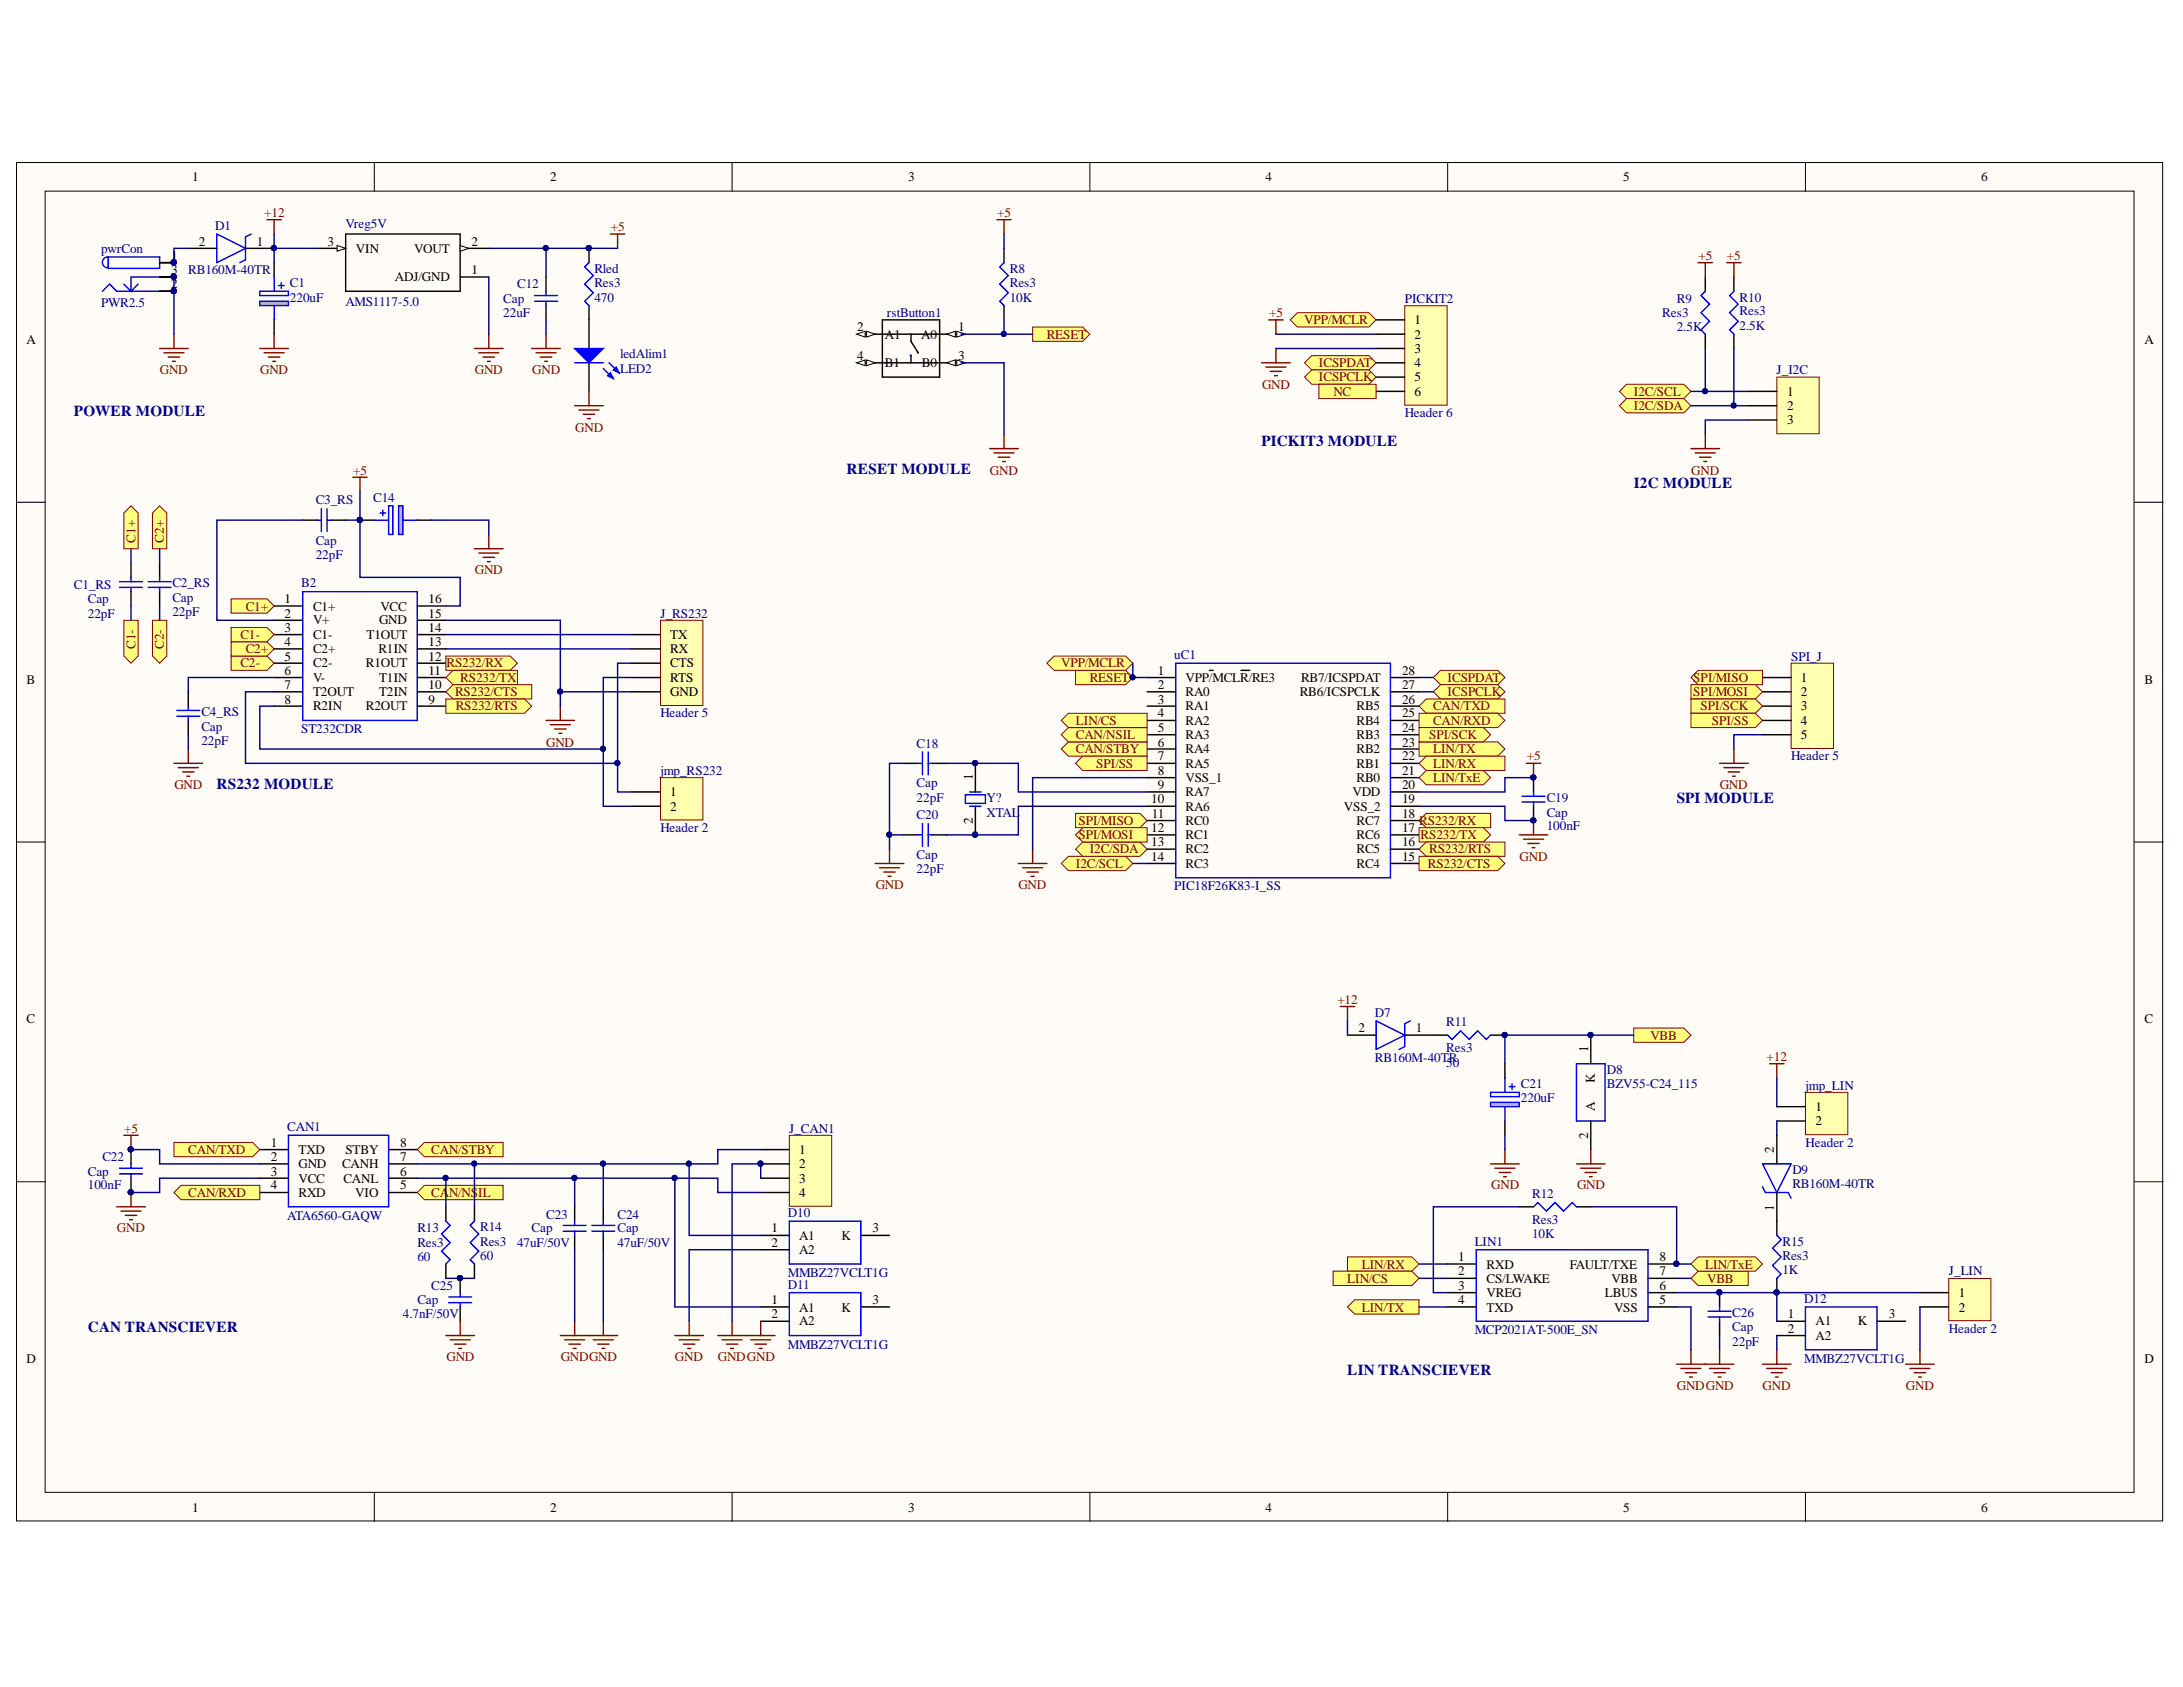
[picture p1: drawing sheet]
<svg xmlns="http://www.w3.org/2000/svg" width="279mm" height="216mm" viewBox="0 0 279 216" stroke-linecap="round" stroke-linejoin="round" font-family="sans-serif">
<defs><g id="words">
<g font-size="1.9" fill="#000080">
<text x="9.5" y="53.3">POWER MODULE</text>
<text x="161.4" y="57">PICKIT3 MODULE</text>
<text x="108.4" y="60.7">RESET MODULE</text>
<text x="209.1" y="62.5">I2C MODULE</text>
<text x="27.7" y="100.9">RS232 MODULE</text>
<text x="214.6" y="102.7">SPI MODULE</text>
<text x="11.2" y="170.5">CAN TRANSCIEVER</text>
<text x="172.4" y="176">LIN TRANSCIEVER</text>
</g>
<g font-size="1.7">
<text x="24.6" y="23.2">1</text>
<text x="70.4" y="23.2">2</text>
<text x="116.2" y="23.2">3</text>
<text x="162" y="23.2">4</text>
<text x="207.8" y="23.2">5</text>
<text x="253.6" y="23.2">6</text>
<text x="21.9" y="33.3">1</text>
<text x="21.9" y="35.1">3</text>
<text x="25.4" y="31.4">2</text>
<text x="32.9" y="31.4">1</text>
<text x="41.9" y="31.4">3</text>
<text x="45.6" y="32.3">VIN</text>
<text x="50.5" y="36">ADJ/GND</text>
<text x="53" y="32.3">VOUT</text>
<text x="60.4" y="35.1">1</text>
<text x="60.4" y="31.4">2</text>
<text x="21.9" y="36.9">2</text>
<text x="181.1" y="41.5">1</text>
<text x="3.4" y="44">A</text>
<text x="109.7" y="46">4</text>
<text x="109.7" y="42.4">2</text>
<text x="113.3" y="47">B1</text>
<text x="113.3" y="43.3">A1</text>
<text x="117.9" y="43.3">A0</text>
<text x="118" y="47">B0</text>
<text x="122.6" y="46">3</text>
<text x="122.6" y="42.4">1</text>
<text x="181.1" y="43.3">2</text>
<text x="181.1" y="45.2">3</text>
<text x="181.1" y="47">4</text>
<text x="274.5" y="44">A</text>
<text x="181.1" y="48.8">5</text>
<text x="181.1" y="50.7">6</text>
<text x="228.7" y="50.7">1</text>
<text x="228.7" y="52.5">2</text>
<text x="228.7" y="54.3">3</text>
<text x="36.4" y="77.2">1</text>
<text x="54.9" y="77.2">16</text>
<text x="36.4" y="79.1">2</text>
<text x="36.4" y="80.8">3</text>
<text x="36.4" y="82.7">4</text>
<text x="40.1" y="78.1">C1+</text>
<text x="40.1" y="79.9">V+</text>
<text x="40.1" y="81.8">C1-</text>
<text x="40.1" y="83.6">C2+</text>
<text x="46.9" y="81.8">T1OUT</text>
<text x="48.4" y="83.6">R1IN</text>
<text x="48.5" y="79.9">GND</text>
<text x="48.7" y="78.1">VCC</text>
<text x="54.9" y="79.1">15</text>
<text x="54.9" y="80.8">14</text>
<text x="54.9" y="82.7">13</text>
<text x="85.8" y="81.8">TX</text>
<text x="85.8" y="83.6">RX</text>
<text x="3.4" y="87.5">B</text>
<text x="36.4" y="84.6">5</text>
<text x="36.4" y="86.3">6</text>
<text x="36.4" y="88.2">7</text>
<text x="40.1" y="85.4">C2-</text>
<text x="40.1" y="87.3">V-</text>
<text x="40.1" y="89.1">T2OUT</text>
<text x="46.8" y="85.4">R1OUT</text>
<text x="48.5" y="87.3">T1IN</text>
<text x="48.5" y="89.1">T2IN</text>
<text x="54.9" y="84.6">12</text>
<text x="54.9" y="86.3">11</text>
<text x="54.9" y="88.2">10</text>
<text x="85.8" y="85.4">CTS</text>
<text x="85.8" y="87.3">RTS</text>
<text x="85.8" y="89.1">GND</text>
<text x="148.2" y="86.3">1</text>
<text x="148.2" y="88.2">2</text>
<text x="151.7" y="87.3">VPP/MCLR/RE3</text>
<text x="151.7" y="89.1">RA0</text>
<text x="166.3" y="89.1">RB6/ICSPCLK</text>
<text x="166.5" y="87.3">RB7/ICSPDAT</text>
<text x="179.4" y="86.3">28</text>
<text x="179.4" y="88.2">27</text>
<text x="230.5" y="87.3">1</text>
<text x="230.5" y="89.1">2</text>
<text x="274.5" y="87.5">B</text>
<text x="36.4" y="90.1">8</text>
<text x="40.1" y="90.9">R2IN</text>
<text x="46.8" y="90.9">R2OUT</text>
<text x="54.9" y="90.1">9</text>
<text x="148.2" y="90.1">3</text>
<text x="148.2" y="91.8">4</text>
<text x="148.2" y="93.7">5</text>
<text x="148.2" y="95.5">6</text>
<text x="151.7" y="90.9">RA1</text>
<text x="151.7" y="92.8">RA2</text>
<text x="151.7" y="94.6">RA3</text>
<text x="173.6" y="90.9">RB5</text>
<text x="173.6" y="92.8">RB4</text>
<text x="173.6" y="94.6">RB3</text>
<text x="179.4" y="90.1">26</text>
<text x="179.4" y="91.8">25</text>
<text x="179.4" y="93.7">24</text>
<text x="179.4" y="95.5">23</text>
<text x="230.5" y="90.9">3</text>
<text x="230.5" y="92.8">4</text>
<text x="230.5" y="94.6">5</text>
<text x="85.8" y="101.9">1</text>
<text x="124.5" y="99.9" transform="rotate(-90 124.5 99.9)">1</text>
<text x="148.2" y="97.3">7</text>
<text x="148.2" y="99.2">8</text>
<text x="148.2" y="101">9</text>
<text x="151.7" y="96.4">RA4</text>
<text x="151.7" y="98.2">RA5</text>
<text x="151.7" y="100.1">VSS_1</text>
<text x="151.7" y="101.9">RA7</text>
<text x="173.1" y="101.9">VDD</text>
<text x="173.6" y="96.4">RB2</text>
<text x="173.6" y="98.2">RB1</text>
<text x="173.6" y="100.1">RB0</text>
<text x="179.4" y="97.3">22</text>
<text x="179.4" y="99.2">21</text>
<text x="179.4" y="101">20</text>
<text x="85.8" y="103.7">2</text>
<text x="124.5" y="105.5" transform="rotate(-90 124.5 105.5)">2</text>
<text x="147.3" y="102.8">10</text>
<text x="147.3" y="106.5">12</text>
<text x="147.4" y="104.7">11</text>
<text x="151.7" y="103.7">RA6</text>
<text x="151.7" y="105.6">RC0</text>
<text x="151.7" y="107.4">RC1</text>
<text x="172" y="103.7">VSS_2</text>
<text x="173.6" y="105.6">RC7</text>
<text x="173.6" y="107.4">RC6</text>
<text x="179.4" y="102.8">19</text>
<text x="179.4" y="104.7">18</text>
<text x="179.4" y="106.5">17</text>
<text x="147.3" y="108.3">13</text>
<text x="147.3" y="110.2">14</text>
<text x="151.7" y="109.2">RC2</text>
<text x="151.7" y="111.1">RC3</text>
<text x="173.6" y="109.2">RC5</text>
<text x="173.6" y="111.1">RC4</text>
<text x="179.4" y="108.3">16</text>
<text x="179.4" y="110.2">15</text>
<text x="3.4" y="130.9">C</text>
<text x="274.5" y="130.9">C</text>
<text x="173.9" y="132.1">2</text>
<text x="181.2" y="132.1">1</text>
<text x="203.3" y="134.7" transform="rotate(-90 203.3 134.7)">1</text>
<text x="204.1" y="142.2" transform="rotate(-90 204.1 142.2)">A</text>
<text x="204.1" y="138.6" transform="rotate(-90 204.1 138.6)">K</text>
<text x="232.4" y="142.2">1</text>
<text x="34.7" y="146.7">1</text>
<text x="34.7" y="148.6">2</text>
<text x="38.2" y="147.7">TXD</text>
<text x="38.2" y="149.5">GND</text>
<text x="43.8" y="149.5">CANH</text>
<text x="44.2" y="147.7">STBY</text>
<text x="51.2" y="146.7">8</text>
<text x="51.2" y="148.6">7</text>
<text x="102.3" y="147.7">1</text>
<text x="102.3" y="149.5">2</text>
<text x="203.3" y="145.7" transform="rotate(-90 203.3 145.7)">2</text>
<text x="227" y="147.5" transform="rotate(-90 227 147.5)">2</text>
<text x="232.4" y="144">2</text>
<text x="34.7" y="150.5">3</text>
<text x="34.7" y="152.2">4</text>
<text x="38.2" y="151.4">VCC</text>
<text x="38.2" y="153.2">RXD</text>
<text x="44" y="151.4">CANL</text>
<text x="45.5" y="153.2">VIO</text>
<text x="51.2" y="150.5">6</text>
<text x="51.2" y="152.2">5</text>
<text x="102.3" y="151.4">3</text>
<text x="102.3" y="153.2">4</text>
<text x="227" y="154.9" transform="rotate(-90 227 154.9)">1</text>
<text x="98.7" y="157.7">1</text>
<text x="98.7" y="159.6">2</text>
<text x="102.3" y="158.6">A1</text>
<text x="102.3" y="160.5">A2</text>
<text x="107.7" y="158.6">K</text>
<text x="111.7" y="157.7">3</text>
<text x="186.6" y="161.4">1</text>
<text x="212.4" y="161.4">8</text>
<text x="98.7" y="166.9">1</text>
<text x="102.3" y="167.9">A1</text>
<text x="107.7" y="167.9">K</text>
<text x="111.7" y="166.9">3</text>
<text x="186.6" y="163.2">2</text>
<text x="186.6" y="165.1">3</text>
<text x="186.6" y="166.9">4</text>
<text x="190.3" y="162.4">RXD</text>
<text x="190.3" y="164.1">CS/LWAKE</text>
<text x="190.3" y="166">VREG</text>
<text x="190.3" y="167.9">TXD</text>
<text x="200.9" y="162.4">FAULT/TXE</text>
<text x="205.4" y="166">LBUS</text>
<text x="206.2" y="164.1">VBB</text>
<text x="206.6" y="167.9">VSS</text>
<text x="212.4" y="163.2">7</text>
<text x="212.4" y="165.1">6</text>
<text x="212.4" y="166.9">5</text>
<text x="250.7" y="166">1</text>
<text x="250.7" y="167.9">2</text>
<text x="98.7" y="168.7">2</text>
<text x="102.3" y="169.6">A2</text>
<text x="228.8" y="168.7">1</text>
<text x="228.8" y="170.6">2</text>
<text x="232.4" y="169.6">A1</text>
<text x="232.4" y="171.5">A2</text>
<text x="237.8" y="169.6">K</text>
<text x="241.7" y="168.7">3</text>
<text x="3.4" y="174.4">D</text>
<text x="274.5" y="174.4">D</text>
<text x="24.6" y="193.5">1</text>
<text x="70.4" y="193.5">2</text>
<text x="116.2" y="193.5">3</text>
<text x="162" y="193.5">4</text>
<text x="207.8" y="193.5">5</text>
<text x="253.6" y="193.5">6</text>
</g>
<g font-size="1.7" fill="#000080">
<text x="27.6" y="29.4">D1</text>
<text x="44.2" y="29.2">Vreg5V</text>
<text x="12.9" y="32.3">pwrCon</text>
<text x="24.1" y="35.1">RB160M-40TR</text>
<text x="76.1" y="34.9">Rled</text>
<text x="129.2" y="34.9">R8</text>
<text x="12.9" y="39.3">PWR2.5</text>
<text x="37.1" y="36.7">C1</text>
<text x="37.1" y="38.6">220uF</text>
<text x="44.2" y="39.1">AMS1117-5.0</text>
<text x="64.4" y="40.5">22uF</text>
<text x="64.4" y="38.8">Cap</text>
<text x="66.2" y="36.9">C12</text>
<text x="76.1" y="38.6">470</text>
<text x="76.1" y="36.7">Res3</text>
<text x="113.5" y="40.5">rstButton1</text>
<text x="129.2" y="38.6">10K</text>
<text x="129.2" y="36.7">Res3</text>
<text x="179.8" y="38.8">PICKIT2</text>
<text x="212.8" y="40.5">Res3</text>
<text x="214.6" y="38.8">R9</text>
<text x="222.6" y="38.6">R10</text>
<text x="222.6" y="40.4">Res3</text>
<text x="79.4" y="45.9">ledAlim1</text>
<text x="79.4" y="47.7">LED2</text>
<text x="214.6" y="42.4">2.5K</text>
<text x="222.6" y="42.2">2.5K</text>
<text x="227.4" y="47.9">J_I2C</text>
<text x="179.8" y="53.4">Header 6</text>
<text x="40.4" y="64.5">C3_RS</text>
<text x="47.8" y="64.2">C14</text>
<text x="40.4" y="71.5">22pF</text>
<text x="40.4" y="69.7">Cap</text>
<text x="9.5" y="75.4">C1_RS</text>
<text x="11.2" y="77.2">Cap</text>
<text x="22.1" y="75.2">C2_RS</text>
<text x="22.1" y="77">Cap</text>
<text x="38.5" y="75.2">B2</text>
<text x="11.2" y="79.1">22pF</text>
<text x="22.1" y="78.8">22pF</text>
<text x="84.5" y="79.1">J_RS232</text>
<text x="150.3" y="84.3">uC1</text>
<text x="229.2" y="84.6">SPI_J</text>
<text x="25.8" y="95.3">22pF</text>
<text x="25.8" y="91.7">C4_RS</text>
<text x="25.8" y="93.5">Cap</text>
<text x="38.5" y="93.9">ST232CDR</text>
<text x="84.5" y="91.8">Header 5</text>
<text x="117.3" y="95.7">C18</text>
<text x="84.5" y="99.2">jmp_RS232</text>
<text x="117.3" y="100.8">Cap</text>
<text x="229.2" y="97.3">Header 5</text>
<text x="84.5" y="106.5">Header 2</text>
<text x="117.3" y="104.8">C20</text>
<text x="117.3" y="102.6">22pF</text>
<text x="126.3" y="102.6">Y?</text>
<text x="126.3" y="104.5">XTAL</text>
<text x="198" y="106.3">100nF</text>
<text x="198" y="102.6">C19</text>
<text x="198" y="104.5">Cap</text>
<text x="117.3" y="111.8">22pF</text>
<text x="117.3" y="110">Cap</text>
<text x="150.3" y="114">PIC18F26K83-I_SS</text>
<text x="176" y="130.1">D7</text>
<text x="185.1" y="131.4">R11</text>
<text x="176" y="135.9">RB160M-40TR</text>
<text x="185.1" y="136.5">50</text>
<text x="185.1" y="134.7">Res3</text>
<text x="205.7" y="137.4">D8</text>
<text x="194.7" y="139.2">C21</text>
<text x="194.7" y="141.1">220uF</text>
<text x="205.7" y="139.2">BZV55-C24_115</text>
<text x="231.1" y="139.5">jmp_LIN</text>
<text x="13.1" y="148.6">C22</text>
<text x="36.8" y="144.7">CAN1</text>
<text x="101" y="145">J_CAN1</text>
<text x="231.1" y="146.7">Header 2</text>
<text x="11.2" y="152.2">100nF</text>
<text x="11.2" y="150.5">Cap</text>
<text x="69.9" y="155.9">C23</text>
<text x="79" y="155.9">C24</text>
<text x="100.8" y="155.8">D10</text>
<text x="196.1" y="153.3">R12</text>
<text x="229.4" y="150.3">D9</text>
<text x="229.4" y="152.1">RB160M-40TR</text>
<text x="36.8" y="156.1">ATA6560-GAQW</text>
<text x="53.4" y="161.4">60</text>
<text x="53.4" y="157.7">R13</text>
<text x="53.4" y="159.6">Res3</text>
<text x="61.5" y="161.3">60</text>
<text x="61.5" y="157.6">R14</text>
<text x="61.5" y="159.4">Res3</text>
<text x="66.2" y="159.6">47uF/50V</text>
<text x="68" y="157.7">Cap</text>
<text x="79" y="159.6">47uF/50V</text>
<text x="79" y="157.7">Cap</text>
<text x="188.7" y="159.4">LIN1</text>
<text x="196.1" y="158.5">10K</text>
<text x="196.1" y="156.6">Res3</text>
<text x="228.1" y="159.4">R15</text>
<text x="228.1" y="161.3">Res3</text>
<text x="53.4" y="166.9">Cap</text>
<text x="55.2" y="165.1">C25</text>
<text x="100.8" y="163.5">MMBZ27VCLT1G</text>
<text x="100.8" y="164.9">D11</text>
<text x="228.1" y="163">1K</text>
<text x="230.9" y="166.8">D12</text>
<text x="249.4" y="163.2">J_LIN</text>
<text x="51.6" y="168.7">4.7nF/50V</text>
<text x="100.8" y="172.6">MMBZ27VCLT1G</text>
<text x="188.7" y="170.7">MCP2021AT-500E_SN</text>
<text x="221.7" y="172.3">22pF</text>
<text x="221.7" y="168.5">C26</text>
<text x="221.7" y="170.4">Cap</text>
<text x="249.4" y="170.6">Header 2</text>
<text x="230.9" y="174.4">MMBZ27VCLT1G</text>
</g>
<g font-size="1.7" fill="#800000">
<text x="33.8" y="27.8">+12</text>
<text x="78.2" y="29.6">+5</text>
<text x="127.6" y="27.8">+5</text>
<text x="217.4" y="33.3">+5</text>
<text x="221" y="33.3">+5</text>
<text x="162.5" y="40.5">+5</text>
<text x="166.9" y="41.5">VPP/MCLR</text>
<text x="20.5" y="47.9">GND</text>
<text x="33.3" y="47.9">GND</text>
<text x="60.8" y="47.9">GND</text>
<text x="68.1" y="47.9">GND</text>
<text x="134" y="43.3">RESET</text>
<text x="168.8" y="47">ICSPDAT</text>
<text x="161.5" y="49.8">GND</text>
<text x="168.8" y="48.8">ICSPCLK</text>
<text x="170.7" y="50.7">NC</text>
<text x="209.1" y="50.7">I2C/SCL</text>
<text x="209.1" y="52.5">I2C/SDA</text>
<text x="73.6" y="55.2">GND</text>
<text x="45.2" y="60.7">+5</text>
<text x="126.7" y="60.7">GND</text>
<text x="216.5" y="60.7">GND</text>
<text x="17.3" y="69.4" transform="rotate(-90 17.3 69.4)">C1+</text>
<text x="21" y="69.4" transform="rotate(-90 21 69.4)">C2+</text>
<text x="60.8" y="73.5">GND</text>
<text x="17.3" y="83" transform="rotate(-90 17.3 83)">C1-</text>
<text x="21" y="83" transform="rotate(-90 21 83)">C2-</text>
<text x="30.8" y="81.8">C1-</text>
<text x="31.4" y="83.6">C2+</text>
<text x="31.4" y="78.1">C1+</text>
<text x="30.8" y="85.4">C2-</text>
<text x="57.1" y="85.4">RS232/RX</text>
<text x="58.2" y="89.1">RS232/CTS</text>
<text x="58.9" y="87.3">RS232/TX</text>
<text x="135.8" y="85.4">VPP/MCLR</text>
<text x="139.5" y="87.3">RESET</text>
<text x="185.3" y="87.3">ICSPDAT</text>
<text x="185.3" y="89.1">ICSPCLK</text>
<text x="216.7" y="87.3">SPI/MISO</text>
<text x="216.7" y="89.1">SPI/MOSI</text>
<text x="58.3" y="90.9">RS232/RTS</text>
<text x="69.9" y="95.5">GND</text>
<text x="137.7" y="94.6">CAN/NSIL</text>
<text x="137.7" y="92.8">LIN/CS</text>
<text x="182.9" y="94.6">SPI/SCK</text>
<text x="183.4" y="90.9">CAN/TXD</text>
<text x="183.4" y="92.8">CAN/RXD</text>
<text x="217.7" y="90.9">SPI/SCK</text>
<text x="219.1" y="92.8">SPI/SS</text>
<text x="22.3" y="101">GND</text>
<text x="137.7" y="96.4">CAN/STBY</text>
<text x="140.3" y="98.2">SPI/SS</text>
<text x="183.4" y="96.4">LIN/TX</text>
<text x="183.4" y="98.2">LIN/RX</text>
<text x="183.4" y="100.1">LIN/TxE</text>
<text x="195.4" y="97.3">+5</text>
<text x="220.1" y="101">GND</text>
<text x="138" y="105.6">SPI/MISO</text>
<text x="138" y="107.4">SPI/MOSI</text>
<text x="181.6" y="105.6">RS232/RX</text>
<text x="181.8" y="107.4">RS232/TX</text>
<text x="112.1" y="113.8">GND</text>
<text x="130.3" y="113.8">GND</text>
<text x="137.7" y="111.1">I2C/SCL</text>
<text x="139.5" y="109.2">I2C/SDA</text>
<text x="182.7" y="111.1">RS232/CTS</text>
<text x="182.9" y="109.2">RS232/RTS</text>
<text x="194.5" y="110.2">GND</text>
<text x="171.2" y="128.5">+12</text>
<text x="211.2" y="133.1">VBB</text>
<text x="226.1" y="135.8">+12</text>
<text x="15.9" y="145">+5</text>
<text x="24.1" y="147.7">CAN/TXD</text>
<text x="55.2" y="147.7">CAN/STBY</text>
<text x="24.1" y="153.2">CAN/RXD</text>
<text x="55.2" y="153.2">CA</text>
<text x="57.5" y="153.2">N/NSIL</text>
<text x="190.9" y="152.2">GND</text>
<text x="201.8" y="152.2">GND</text>
<text x="15" y="157.7">GND</text>
<text x="172.4" y="164.1">LIN/CS</text>
<text x="174.3" y="167.9">LIN/TX</text>
<text x="174.3" y="162.4">LIN/RX</text>
<text x="218.2" y="162.4">LIN/TxE</text>
<text x="218.5" y="164.1">VBB</text>
<text x="57.1" y="174.2">GND</text>
<text x="71.8" y="174.2">GNDGND</text>
<text x="86.4" y="174.2">GND</text>
<text x="91.9" y="174.2">GNDGND</text>
<text x="214.6" y="177.9">GNDGND</text>
<text x="225.6" y="177.9">GND</text>
<text x="243.9" y="177.9">GND</text>
</g>
</g></defs>
<g fill="#fffcf8" stroke="#000" stroke-width=".13">
<path d="M2.1 20.8h274.7v173.8h-274.7z"/>
<path d="M5.8 24.5h267.3v166.5h-267.3z"/>
</g>
<g fill="none" stroke="#000" stroke-width=".13">
<path d="M47.9 20.8v3.7M93.7 20.8v3.7M139.5 20.8v3.7M185.3 20.8v3.7M231.1 20.8v3.7M2.1 64.3h3.7M273.2 64.3h3.7M2.1 107.8h3.7M273.2 107.8h3.7M2.1 151.2h3.7M273.2 151.2h3.7M47.9 191.1v3.6"/>
<path d="M93.7 191.1v3.6M139.5 191.1v3.6M185.3 191.1v3.6M231.1 191.1v3.6"/>
</g>
<path d="M115.7 97.7h1.8M119.3 97.7h1.9M115.7 106.8h1.8M119.3 106.8h1.9" fill="none" stroke="#000" stroke-width=".18"/>
<path d="M117.5 97.7h.6M118.1 96.2v3M118.8 96.2v3M118.8 97.7h.5M117.5 106.8h.6M118.1 105.4v2.9M118.8 105.4v2.9M118.8 106.8h.5" fill="none" stroke="#00f" stroke-width=".18"/>
<path d="M179.8 39.1h5.4v12.7h-5.4z" fill="#ffffb0" stroke="#800000" stroke-width=".13"/>
<path d="M176.1 40.9h3.7M176.1 42.8h3.7M176.1 44.6h3.7M176.1 46.4h3.7M176.1 48.3h3.7M176.1 50.1h3.7" fill="none" stroke="#000" stroke-width=".18"/>
<g fill="#ffff80" stroke="#800000" stroke-width=".13">
<path d="M165.1 40.9l1-.9h9.1l.9 .9-.9 1h-9.1z" fill-rule="evenodd"/>
<path d="M167 46.4l.9-.9h7.3l.9 .9-.9 .9h-7.3z" fill-rule="evenodd"/>
<path d="M167 48.3l.9-1h7.3l.9 1-.9 .9h-7.3z" fill-rule="evenodd"/>
<path d="M168.8 49.2h7.3v1.8h-7.3z" fill-rule="evenodd"/>
</g>
<path d="M161.5 46.4h3.6M162 47h2.6M162.4 40.9h1.8M162.6 47.5h1.4M163.1 48.1h.4M163.3 40.9v1.9M163.3 44.6v1.8" fill="none" stroke="#800000" stroke-width=".18"/>
<path d="M227.4 48.3h5.4v7.2h-5.4z" fill="#ffffb0" stroke="#800000" stroke-width=".13"/>
<path d="M223.8 50.1h3.6M223.8 51.9h3.6M223.8 53.8h3.6" fill="none" stroke="#000" stroke-width=".18"/>
<g fill="#ffff80" stroke="#800000" stroke-width=".13">
<path d="M207.3 50.1l.9-.9h7.3l.9 .9-.9 .9h-7.3z" fill-rule="evenodd"/>
<path d="M207.3 51.9l.9-.9h7.3l.9 .9-.9 .9h-7.3z" fill-rule="evenodd"/>
</g>
<path d="M217.3 33.6h1.9M218.3 33.6v1.8M221 33.6h1.8M221.9 33.6v1.8M216.4 57.4h3.7M217 58h2.5M217.5 58.5h1.5M218.1 59.1h.3M218.3 55.6v1.8" fill="none" stroke="#800000" stroke-width=".18"/>
<path d="M128.5 31.8v1.8M128.5 39.1v1.8M218.3 35.4v1.9M221.9 35.4v1.9M110.2 46.4h11M112 42.8h9.2M112.9 40.9h7.4v7.4h-7.4zM116.6 42.8v.9l.9 1.4M116.6 45.5v.9M218.3 42.8v1.8M221.9 42.8v1.8" fill="none" stroke="#000" stroke-width=".18"/>
<path d="M128.5 33.6l-.5 .6 1.1 1.1-1.1 1.1 1.1 1.1-1.1 1.1 .5 .5M218.3 37.3l-.6 .5 1.1 1.1-1.1 1.1 1.1 1.1-1.1 1.1 .6 .6M221.9 37.3l-.5 .5 1.1 1.1-1.1 1.1 1.1 1.1-1.1 1.1 .5 .6" fill="none" stroke="#00f" stroke-width=".18"/>
<g fill="none" stroke="#00f" stroke-width=".13">
<circle cx="116.6" cy="45.5" r=".07"/>
<circle cx="117.5" cy="45.1" r=".07"/>
</g>
<path d="M110.9 46.1l1.1 .3-1.1 .4z" fill="#fffcf8"/>
<path d="M110.9 46.1l1.1 .3-1.1 .4z" fill="none" stroke="#000" stroke-width=".13"/>
<path d="M109.6 46.4l1.1-.3v.7z" fill="#fffcf8"/>
<path d="M109.6 46.4l1.1-.3v.7z" fill="none" stroke="#000" stroke-width=".13"/>
<path d="M110.2 42.8h1.8" fill="none" stroke="#000" stroke-width=".18"/>
<path d="M110.9 42.4l1.1 .4-1.1 .3z" fill="#fffcf8"/>
<path d="M110.9 42.4l1.1 .4-1.1 .3z" fill="none" stroke="#000" stroke-width=".13"/>
<path d="M109.6 42.8l1.1-.4v.7z" fill="#fffcf8"/>
<path d="M109.6 42.8l1.1-.4v.7z" fill="none" stroke="#000" stroke-width=".13"/>
<path d="M121.2 46.4h1.8" fill="none" stroke="#000" stroke-width=".18"/>
<path d="M121.2 46.4l1.1-.3v.7z" fill="#fffcf8"/>
<path d="M121.2 46.4l1.1-.3v.7z" fill="none" stroke="#000" stroke-width=".13"/>
<path d="M122.5 46.1l1.1 .3-1.1 .4z" fill="#fffcf8"/>
<path d="M122.5 46.1l1.1 .3-1.1 .4z" fill="none" stroke="#000" stroke-width=".13"/>
<path d="M121.2 42.8h1.8" fill="none" stroke="#000" stroke-width=".18"/>
<path d="M121.2 42.8l1.1-.4v.7z" fill="#fffcf8"/>
<path d="M121.2 42.8l1.1-.4v.7z" fill="none" stroke="#000" stroke-width=".13"/>
<path d="M122.5 42.4l1.1 .4-1.1 .3z" fill="#fffcf8"/>
<path d="M122.5 42.4l1.1 .4-1.1 .3z" fill="none" stroke="#000" stroke-width=".13"/>
<path d="M127.6 28.1h1.8M128.5 28.1v1.9M126.7 57.4h3.6M127.2 58h2.6M127.8 58.5h1.4M128.3 59.1h.4M128.5 55.6v1.8" fill="none" stroke="#800000" stroke-width=".18"/>
<path d="M132.2 41.9h6.4l.9 .9-.9 .9h-6.4z" fill-rule="evenodd" fill="#ffff80" stroke="#800000" stroke-width=".13"/>
<path d="M20.4 33.6h1.9M20.4 37.3h1.9M20.4 35.4h1.9M44.2 30h14.7v7.3h-14.7zM58.9 35.4h3.7M58.9 31.8h3.7" fill="none" stroke="#000" stroke-width=".18"/>
<g fill="#000080" stroke="#000080" stroke-width=".13">
<circle cx="22.2" cy="33.6" r=".33"/>
<circle cx="22.2" cy="37.2" r=".33"/>
<circle cx="22.2" cy="35.4" r=".33"/>
</g>
<path d="M13.1 37.3l.9-.9 .9 .9h5.5M13.8 32.9a.7 .7 0 0 0-.7 .7 .7 .7 0 0 0 .7 .7M13.8 32.9h6.6v1.4h-6.6zM17.7 36.4l-.9 .9M20.4 35.4h-3.6v1.9l-.9-.9" fill="none" stroke="#00f" stroke-width=".18"/>
<path d="M20.4 44.6h3.7M21 45.1h2.5M21.5 45.7h1.5M22.1 46.2h.3M22.3 42.8v1.8M33.3 44.6h3.6M33.8 45.1h2.6M34.4 45.7h1.4M34.9 46.2h.4M35.1 42.8v1.8" fill="none" stroke="#800000" stroke-width=".18"/>
<path d="M58.9 31.4l1.1 .4-1.1 .3z" fill="#fffcf8"/>
<path d="M58.9 31.4l1.1 .4-1.1 .3z" fill="none" stroke="#000" stroke-width=".13"/>
<path d="M40.6 31.8h3.6" fill="none" stroke="#000" stroke-width=".18"/>
<path d="M43.1 31.4l1.1 .4-1.1 .3z" fill="#fffcf8"/>
<path d="M43.1 31.4l1.1 .4-1.1 .3z" fill="none" stroke="#000" stroke-width=".13"/>
<path d="M60.7 44.6h3.7M61.3 45.1h2.5M61.8 45.7h1.5M62.4 46.2h.3M62.6 42.8v1.8" fill="none" stroke="#800000" stroke-width=".18"/>
<path d="M75.4 40.9v3.7M75.4 46.4v3.7" fill="none" stroke="#000" stroke-width=".18"/>
<path d="M73.6 44.6h3.6l-1.8 1.8z" fill="#00f"/>
<path d="M73.6 44.6h3.6l-1.8 1.8zM77.2 47.2l1.3 1.2M77.9 46.4l1.3 1.3" fill="none" stroke="#00f" stroke-width=".18"/>
<path d="M77.8 48.1l.3-.4 .4 .7z" fill="#00f"/>
<path d="M77.8 48.1l.3-.4 .4 .7z" fill="none" stroke="#00f" stroke-width=".18"/>
<path d="M78.5 47.3l.4-.3 .3 .7z" fill="#00f"/>
<path d="M68.4 37.8h3M68.4 38.6h3M69.9 37.3v.5M69.9 38.6v.5M75.4 33.6l-.6 .6 1.1 1.1-1.1 1.1 1.1 1.1-1.1 1.1 .6 .5M73.6 46.4h3.6M78.5 47.3l.4-.3 .3 .7zM150.5 84.9h27.5v27.4h-27.5zM36.9 145.3h12.8v9.1h-12.8z" fill="none" stroke="#00f" stroke-width=".18"/>
<path d="M78.1 30h1.9M79 30v1.8M68.1 44.6h3.6M68.6 45.1h2.6M69.2 45.7h1.4M69.7 46.2h.4M69.9 42.8v1.8M73.6 51.9h3.6M74.1 52.5h2.6M74.6 53h1.5M75.2 53.6h.4M75.4 50.1v1.8" fill="none" stroke="#800000" stroke-width=".18"/>
<g fill="none" stroke="#000" stroke-width=".18">
<path d="M69.9 35.4v1.9M69.9 39.1v1.8M75.4 31.8v1.8M75.4 39.1v1.8M146.8 86.7h3.7M146.8 88.5h3.7M146.8 90.4h3.7M146.8 92.2h3.7M146.8 94h3.7M146.8 95.9h3.7M146.8 97.7h3.7M146.8 99.5h3.7"/>
<path d="M154.8 85.8h.5M158.8 85.8h1.2M178 86.7h3.6M178 88.5h3.6M178 90.4h3.6M178 92.2h3.6M178 94h3.6M178 95.9h3.6M178 97.7h3.6M178 99.5h3.6M146.8 101.4h3.7M146.8 103.2h3.7"/>
<path d="M146.8 105h3.7M146.8 106.8h3.7M146.8 108.7h3.7M146.8 110.5h3.7M178 101.4h3.6M178 103.2h3.6M178 105h3.6M178 106.8h3.6M178 108.7h3.6M178 110.5h3.6M33.3 147.1h3.6M33.3 149h3.6"/>
<path d="M33.3 150.8h3.6M33.3 152.6h3.6M49.7 147.1h3.7M49.7 149h3.7M49.7 150.8h3.7M49.7 152.6h3.7"/>
</g>
<circle cx="75.3" cy="31.7" r=".33" fill="#000080" stroke="#000080" stroke-width=".13"/>
<g fill="#ffff80" stroke="#800000" stroke-width=".13">
<path d="M183.5 86.7l.9-.9h7.3l.9 .9-.9 .9h-7.3z" fill-rule="evenodd"/>
<path d="M183.5 88.5l.9-.9h7.3l.9 .9-.9 1h-7.3z" fill-rule="evenodd"/>
<path d="M135.8 110.5l.9-.9h7.4l.9 .9-.9 .9h-7.4z" fill-rule="evenodd"/>
<path d="M137.7 85.8h6.4l.9 .9-.9 .9h-6.4z" fill-rule="evenodd"/>
</g>
<circle cx="145" cy="86.7" r=".33" fill="#000080" stroke="#000080" stroke-width=".13"/>
<path d="M134 84.9l.9-.9h9.2l.9 .9-.9 .9h-9.2z" fill-rule="evenodd" fill="#ffff80" stroke="#800000" stroke-width=".13"/>
<g fill="none" stroke="#800000" stroke-width=".18">
<path d="M195.4 97.7h1.8M196.3 97.7v1.8M112 110.5h3.7M112.6 111.1h2.5M113.1 111.6h1.5M113.7 112.2h.3M113.8 108.7v1.8M194.4 106.8h3.7M195 107.4h2.6M195.5 107.9h1.5M196.1 108.5h.4M196.3 105v1.8"/>
<path d="M14.9 154.4h3.7M15.5 155h2.5M15.9 145.3h1.8M16 155.5h1.5M16.6 156.1h.4M16.8 145.3v1.8M16.8 152.6v1.8"/>
</g>
<path d="M196.3 99.5v1.9M196.3 103.2v1.8M16.8 147.1v1.9M16.8 150.8v1.8" fill="none" stroke="#000" stroke-width=".18"/>
<g fill="#000080" stroke="#000080" stroke-width=".13">
<circle cx="196.2" cy="105" r=".33"/>
<circle cx="196.2" cy="99.5" r=".33"/>
<circle cx="16.7" cy="152.6" r=".33"/>
<circle cx="16.7" cy="147.1" r=".33"/>
</g>
<path d="M194.8 101.9h2.9M194.8 102.6h2.9M196.3 101.4v.5M196.3 102.6v.6M15.3 149.5h2.9M15.3 150.2h2.9M16.8 149v.5M16.8 150.2v.6" fill="none" stroke="#00f" stroke-width=".18"/>
<g fill="#ffff80" stroke="#800000" stroke-width=".13">
<path d="M22.3 146.2h10l1 .9-1 .9h-10z" fill-rule="evenodd"/>
<path d="M53.4 147.1l.9-.9h10.1v1.8h-10.1z" fill-rule="evenodd"/>
<path d="M22.3 152.6l.9-.9h10.1v1.8h-10.1z" fill-rule="evenodd"/>
</g>
<path d="M57.1 154.4v1.9M60.7 154.4v1.9M57.1 161.8v1.8M58.9 163.6v1.8M58.9 167.3v1.8M60.7 161.8v1.8" fill="none" stroke="#000" stroke-width=".18"/>
<path d="M57.1 156.3l.5 .5-1.1 1.1 1.1 1.1-1.1 1.1 1.1 1.1-.5 .6M60.7 156.3l-.5 .5 1.1 1.1-1.1 1.1 1.1 1.1-1.1 1.1 .5 .6M57.4 166h3M57.4 166.7h3M58.9 165.4v.6M58.9 166.7v.6" fill="none" stroke="#00f" stroke-width=".18"/>
<circle cx="58.9" cy="163.6" r=".33" fill="#000080" stroke="#000080" stroke-width=".13"/>
<path d="M57.1 170.9h3.6M57.6 171.5h2.6M58.2 172h1.4M58.7 172.6h.4M58.9 169.1v1.8" fill="none" stroke="#800000" stroke-width=".18"/>
<path d="M101 145.3h5.4v9.1h-5.4z" fill="#ffffb0" stroke="#800000" stroke-width=".13"/>
<g fill="none" stroke="#000" stroke-width=".18">
<path d="M73.6 154.4v1.9M73.6 158.1v1.8M77.2 154.4v1.9M77.2 158.1v1.8M97.4 147.1h3.6M97.4 149h3.6M97.4 150.8h3.6M97.4 152.6h3.6M97.4 158.1h3.6M97.4 159.9h3.6M110.2 158.1h3.6M97.4 167.3h3.6"/>
<path d="M97.4 169.1h3.6M110.2 167.3h3.6M185.3 167.3h3.6M185.3 161.8h3.6M185.3 163.6h3.6M185.3 165.4h3.6M210.9 167.3h3.7M210.9 161.8h3.7M210.9 163.6h3.7M210.9 165.4h3.7"/>
</g>
<g fill="#000080" stroke="#000080" stroke-width=".13">
<circle cx="97.3" cy="148.9" r=".33"/>
<circle cx="214.6" cy="161.7" r=".33"/>
</g>
<path d="M72.1 156.8h2.9M72.1 157.6h2.9M73.6 156.3v.5M73.6 157.6v.5M75.7 156.8h3M75.7 157.6h3M77.2 156.3v.5M77.2 157.6v.5M101 156.3h9.2v5.5h-9.2zM188.9 159.9h22v9.2h-22zM101 165.4h9.2v5.5h-9.2z" fill="none" stroke="#00f" stroke-width=".18"/>
<g fill="none" stroke="#800000" stroke-width=".18">
<path d="M71.7 170.9h7.3M72.3 171.5h2.5M72.8 172h1.5M73.4 172.6h.3M73.6 169.1v1.8M75.9 171.5h2.6M76.5 172h1.4M77 172.6h.4M77.2 169.1v1.8M86.4 170.9h3.6M86.9 171.5h2.6M87.5 172h1.4"/>
<path d="M88 172.6h.4M88.2 169.1v1.8M91.9 170.9h7.3M92.4 171.5h2.6M93 172h1.4M93.5 172.6h.4M93.7 169.1v1.8M96.1 171.5h2.5M96.6 172h1.5M97.2 172.6h.3M97.4 169.1v1.8"/>
</g>
<g fill="#ffff80" stroke="#800000" stroke-width=".13">
<path d="M181.6 94.9h10.1l.9 1-.9 .9h-10.1z" fill-rule="evenodd"/>
<path d="M181.6 97.7l.9-.9h10.1v1.8h-10.1z" fill-rule="evenodd"/>
<path d="M181.6 99.5l.9-.9h7.4l.9 .9-.9 .9h-7.4z" fill-rule="evenodd"/>
</g>
<path d="M183.5 132.5h1.8M190.8 132.5h1.8" fill="none" stroke="#000" stroke-width=".18"/>
<circle cx="192.6" cy="132.4" r=".33" fill="#000080" stroke="#000080" stroke-width=".13"/>
<path d="M33.3 37.3h3.6v.5h-3.6zM185.3 132.5l.5 .5 1.1-1.1 1.1 1.1 1.1-1.1 1.1 1.1 .6-.5" fill="none" stroke="#00f" stroke-width=".18"/>
<path d="M171.5 128.8h1.9M172.5 128.8v1.8" fill="none" stroke="#800000" stroke-width=".18"/>
<path d="M33.3 38.6h3.6v.5h-3.6z" fill-rule="evenodd" fill="#c0c0c0"/>
<path d="M33.3 38.6h3.6v.5h-3.6zM35.1 35.4v1.9M35.1 39.1v1.8M35.6 36.5h.8M36 36.2v.7M201.8 136.1h3.6v7.4h-3.6z" fill="none" stroke="#00f" stroke-width=".18"/>
<path d="M35.1 33.6v1.8M35.1 40.9v1.9M203.6 132.5v3.6M203.6 143.5v3.6" fill="none" stroke="#000" stroke-width=".18"/>
<path d="M190.8 149h3.6M191.3 149.5h2.6M191.9 150.1h1.4M192.4 150.6h.4M192.6 147.1v1.9M201.8 149h3.6M202.3 149.5h2.6M202.9 150.1h1.4M203.4 150.6h.4M203.6 147.1v1.9" fill="none" stroke="#800000" stroke-width=".18"/>
<circle cx="203.6" cy="132.4" r=".33" fill="#000080" stroke="#000080" stroke-width=".13"/>
<g fill="#ffff80" stroke="#800000" stroke-width=".13">
<path d="M209.1 131.6h6.4l.9 .9-.9 .9h-6.4z" fill-rule="evenodd"/>
<path d="M216.4 163.6l.9-.9h6.5v1.8h-6.5z" fill-rule="evenodd"/>
<path d="M172.5 167.3l.9-1h8.2v1.9h-8.2z" fill-rule="evenodd"/>
<path d="M172.5 160.9h8.2l.9 .9-.9 .9h-8.2z" fill-rule="evenodd"/>
<path d="M216.4 161.8l.9-.9h7.4l.9 .9-.9 .9h-7.4z" fill-rule="evenodd"/>
<path d="M170.6 162.7h10.1l.9 .9-.9 .9h-10.1z" fill-rule="evenodd"/>
</g>
<g fill="none" stroke="#800000" stroke-width=".18">
<path d="M214.6 174.6h7.3M215.1 175.1h2.6M215.7 175.7h1.5M216.2 176.2h.4M216.4 172.8v1.8M218.8 175.1h2.6M219.4 175.7h1.4M219.9 176.2h.4M220.1 172.8v1.8M225.6 174.6h3.6M226.1 175.1h2.6M226.7 175.7h1.4"/>
<path d="M227.2 176.2h.4M227.4 172.8v1.8"/>
</g>
<path d="M194.4 154.4h1.9M201.8 154.4h1.8M220.1 165.4v1.9M220.1 169.1v1.8M227.4 169.1h3.7M227.4 170.9h3.7M240.2 169.1h3.7" fill="none" stroke="#000" stroke-width=".18"/>
<path d="M196.3 154.4l.5-.5 1.1 1.1 1.1-1.1 1.1 1.1 1.1-1.1 .6 .5M218.6 167.8h3M218.6 168.5h3M220.1 167.3v.5M220.1 168.5v.6M231.1 167.3h9.1v5.5h-9.1z" fill="none" stroke="#00f" stroke-width=".18"/>
<circle cx="220.1" cy="165.4" r=".33" fill="#000080" stroke="#000080" stroke-width=".13"/>
<path d="M231.1 139.8h5.4v5.4h-5.4z" fill="#ffffb0" stroke="#800000" stroke-width=".13"/>
<path d="M227.4 141.6h3.7M227.4 143.5h3.7M227.4 156.3v1.8M227.4 163.6v1.8" fill="none" stroke="#000" stroke-width=".18"/>
<circle cx="227.4" cy="165.4" r=".33" fill="#000080" stroke="#000080" stroke-width=".13"/>
<path d="M227.4 158.1l.6 .6-1.1 1.1 1.1 1.1-1.1 1.1 1.1 1.1-.6 .5" fill="none" stroke="#00f" stroke-width=".18"/>
<path d="M226.5 136.1h1.8M227.4 136.1v1.9" fill="none" stroke="#800000" stroke-width=".18"/>
<path d="M249.4 163.6h5.4v5.4h-5.4z" fill="#ffffb0" stroke="#800000" stroke-width=".13"/>
<g fill="none" stroke="#000" stroke-width=".18">
<path d="M35.1 77.6h3.6M35.1 79.4h3.6M53.4 77.6h3.7M53.4 79.4h3.7M35.1 81.2h3.6M35.1 83h3.6M35.1 84.9h3.6M35.1 86.7h3.6M35.1 88.5h3.6M35.1 90.4h3.6M53.4 81.2h3.7M53.4 83h3.7"/>
<path d="M53.4 84.9h3.7M53.4 86.7h3.7M53.4 88.5h3.7M53.4 90.4h3.7M245.7 165.4h3.7M245.7 167.3h3.7"/>
</g>
<path d="M45.2 61.1h1.8M46.1 61.1v1.8M243.9 174.6h3.7M244.4 175.1h2.6M245 175.7h1.5M245.5 176.2h.4M245.7 172.8v1.8" fill="none" stroke="#800000" stroke-width=".18"/>
<path d="M38.7 75.7h14.7v16.5h-14.7zM49.7 64.7h.6v3.7h-.6z" fill="none" stroke="#00f" stroke-width=".18"/>
<path d="M51 64.7h.6v3.7h-.6z" fill-rule="evenodd" fill="#c0c0c0"/>
<path d="M47.9 66.6h1.8M48.6 65.7h.8M49 65.3v.7M51 64.7h.6v3.7h-.6zM51.6 66.6h1.8" fill="none" stroke="#00f" stroke-width=".18"/>
<path d="M46.1 66.6h1.8M53.4 66.6h1.8" fill="none" stroke="#000" stroke-width=".18"/>
<circle cx="46" cy="66.5" r=".33" fill="#000080" stroke="#000080" stroke-width=".13"/>
<path d="M60.7 70.2h3.7M61.3 70.8h2.5M61.8 71.3h1.5M62.4 71.9h.3M62.6 68.4v1.8" fill="none" stroke="#800000" stroke-width=".18"/>
<g fill="#ffff80" stroke="#800000" stroke-width=".13">
<path d="M15.9 65.7l.9-1 .9 1v4.5h-1.8z" fill-rule="evenodd"/>
<path d="M19.5 65.7l.9-1 .9 1v4.5h-1.8z" fill-rule="evenodd"/>
<path d="M15.9 79.4h1.8v4.6l-.9 .9-.9-.9z" fill-rule="evenodd"/>
<path d="M19.5 79.4h1.8v4.6l-.9 .9-.9-.9z" fill-rule="evenodd"/>
<path d="M29.6 84h4.6l.9 .9-.9 .9h-4.6z" fill-rule="evenodd"/>
<path d="M29.6 82.1h4.6l.9 .9-.9 1h-4.6z" fill-rule="evenodd"/>
<path d="M29.6 76.6h4.6l.9 1-.9 .9h-4.6z" fill-rule="evenodd"/>
<path d="M29.6 80.3h4.6l.9 .9-.9 .9h-4.6z" fill-rule="evenodd"/>
</g>
<path d="M22.3 97.7h3.6M22.8 98.2h2.6M23.4 98.8h1.4M23.9 99.3h.4M24.1 95.9v1.8" fill="none" stroke="#800000" stroke-width=".18"/>
<g fill="#ffff80" stroke="#800000" stroke-width=".13">
<path d="M181.6 105l.9-.9h8.3v1.8h-8.3z" fill-rule="evenodd"/>
<path d="M181.6 105.9h8.3l.9 .9-.9 1h-8.3z" fill-rule="evenodd"/>
<path d="M57.1 84h8.2l.9 .9-.9 .9h-8.2z" fill-rule="evenodd"/>
<path d="M57.1 86.7l.9-.9h8.2v1.8h-8.2z" fill-rule="evenodd"/>
</g>
<path d="M69.9 92.2h3.7M70.4 92.7h2.6M71 93.3h1.5M71.5 93.8h.4M71.7 90.4v1.8" fill="none" stroke="#800000" stroke-width=".18"/>
<g fill="#ffff80" stroke="#800000" stroke-width=".13">
<path d="M135.8 95.9l.9-1h10.1v1.9h-10.1z" fill-rule="evenodd"/>
<path d="M53.4 152.6l.9-.9h10.1v1.8h-10.1z" fill-rule="evenodd"/>
<path d="M135.8 94l.9-.9h10.1v1.8h-10.1z" fill-rule="evenodd"/>
<path d="M181.6 90.4l.9-.9h10.1v1.8h-10.1z" fill-rule="evenodd"/>
<path d="M181.6 91.3h10.1l.9 .9-.9 .9h-10.1z" fill-rule="evenodd"/>
<path d="M181.6 108.7l.9-.9h10.1v1.8h-10.1z" fill-rule="evenodd"/>
<path d="M137.7 108.7l.9-.9h7.3l.9 .9-.9 .9h-7.3z" fill-rule="evenodd"/>
<path d="M181.6 109.6h10.1l.9 .9-.9 .9h-10.1z" fill-rule="evenodd"/>
</g>
<path d="M84.5 79.4h5.5v10.9h-5.5z" fill="#ffffb0" stroke="#800000" stroke-width=".13"/>
<path d="M80.9 81.2h3.6M80.9 83h3.6M80.9 84.9h3.6M80.9 86.7h3.6M80.9 88.5h3.6" fill="none" stroke="#000" stroke-width=".18"/>
<g fill="#ffff80" stroke="#800000" stroke-width=".13">
<path d="M57.1 88.5l.9-.9h10.1v1.9h-10.1z" fill-rule="evenodd"/>
<path d="M57.1 89.5h10l1 .9-1 .9h-10z" fill-rule="evenodd"/>
</g>
<path d="M84.5 99.5h5.5v5.4h-5.5z" fill="#ffffb0" stroke="#800000" stroke-width=".13"/>
<path d="M80.9 101.4h3.6M80.9 103.2h3.6" fill="none" stroke="#000" stroke-width=".18"/>
<g fill="#ffff80" stroke="#800000" stroke-width=".13">
<path d="M137.7 104.1h8.2l.9 .9-.9 .9h-8.2z" fill-rule="evenodd"/>
<path d="M137.7 97.7l.9-.9h8.2v1.8h-8.2z" fill-rule="evenodd"/>
</g>
<path d="M130.3 110.5h3.7M130.9 111.1h2.5M131.4 111.6h1.5M132 112.2h.3M132.2 108.7v1.8" fill="none" stroke="#800000" stroke-width=".18"/>
<g fill="#ffff80" stroke="#800000" stroke-width=".13">
<path d="M135.8 92.2l.9-.9h10.1v1.8h-10.1z" fill-rule="evenodd"/>
<path d="M181.6 93.1h8.3l.9 .9-.9 .9h-8.3z" fill-rule="evenodd"/>
<path d="M137.7 106.8l.9-.9h8.2v1.9h-8.2z" fill-rule="evenodd"/>
</g>
<path d="M27.8 30l3.6 1.8-3.6 1.8zM32.2 30l-.8 .3v2.9l-.7 .4M176.1 130.6l3.7 1.9-3.7 1.8zM180.5 130.6l-.7 .4v2.9l-.7 .4M190.8 139.8h3.6v.5h-3.6zM225.6 149h3.6l-1.8 3.6zM225.6 151.9l.3 .7h3l.3 .7" fill="none" stroke="#00f" stroke-width=".18"/>
<path d="M24.1 31.8h3.7M31.4 31.8h3.7M172.5 132.5h3.6M179.8 132.5h3.7M227.4 145.3v3.7M227.4 152.6v3.7" fill="none" stroke="#000" stroke-width=".18"/>
<circle cx="35" cy="31.7" r=".33" fill="#000080" stroke="#000080" stroke-width=".13"/>
<path d="M190.8 141.1h3.6v.5h-3.6z" fill-rule="evenodd" fill="#c0c0c0"/>
<g fill="none" stroke="#00f" stroke-width=".18">
<path d="M15.3 74.4h2.9M15.3 75.2h2.9M16.8 73.9v.5M16.8 75.2v.5M19 74.4h2.9M19 75.2h2.9M20.4 73.9v.5M20.4 75.2v.5M40.6 66.6h.5M41.1 65.1v2.9M41.9 65.1v2.9M41.9 66.6h.5"/>
<path d="M22.6 90.9h3M22.6 91.7h3M24.1 90.4v.5M24.1 91.7v.5M192.6 138v1.8M193.2 139.1h.7M193.5 138.7v.7M190.8 141.1h3.6v.5h-3.6zM192.6 141.6v1.9"/>
</g>
<path d="M16.8 72.1v1.8M16.8 75.7v1.9M20.4 72.1v1.8M20.4 75.7v1.9M38.7 66.6h1.9M42.4 66.6h1.8M24.1 88.5v1.9M24.1 92.2v1.8M192.6 136.1v1.9M192.6 143.5v1.8" fill="none" stroke="#000" stroke-width=".18"/>
<path d="M34.2 28.1h1.8M35.1 28.1v1.9" fill="none" stroke="#800000" stroke-width=".18"/>
<path d="M229.2 84.9h5.5v10.9h-5.5z" fill="#ffffb0" stroke="#800000" stroke-width=".13"/>
<path d="M225.6 86.7h3.6M225.6 88.5h3.6M225.6 90.4h3.6M225.6 92.2h3.6M225.6 94h3.6" fill="none" stroke="#000" stroke-width=".18"/>
<g fill="#ffff80" stroke="#800000" stroke-width=".13">
<path d="M216.4 86.7l.9-.9h8.3v1.8h-8.3z" fill-rule="evenodd"/>
<path d="M216.4 87.6h8.3l.9 .9-.9 1h-8.3z" fill-rule="evenodd"/>
<path d="M216.4 89.5h8.3l.9 .9-.9 .9h-8.3z" fill-rule="evenodd"/>
<path d="M216.4 91.3h8.3l.9 .9-.9 .9h-8.3z" fill-rule="evenodd"/>
</g>
<path d="M220.1 97.7h3.7M220.6 98.2h2.6M221.2 98.8h1.5M221.7 99.3h.4M221.9 95.9v1.8" fill="none" stroke="#800000" stroke-width=".18"/>
<path d="M124.8 97.7v3.7M124.8 103.2v3.6" fill="none" stroke="#000" stroke-width=".18"/>
<g fill="#000080" stroke="#000080" stroke-width=".13">
<circle cx="124.8" cy="97.7" r=".33"/>
<circle cx="124.8" cy="106.8" r=".33"/>
<circle cx="113.8" cy="106.8" r=".33"/>
<circle cx="218.2" cy="50.1" r=".33"/>
<circle cx="221.9" cy="51.9" r=".33"/>
<circle cx="128.5" cy="42.7" r=".33"/>
<circle cx="22.2" cy="33.6" r=".33"/>
<circle cx="22.2" cy="35.4" r=".33"/>
<circle cx="22.2" cy="37.2" r=".33"/>
<circle cx="145" cy="86.7" r=".33"/>
<circle cx="196.2" cy="105" r=".33"/>
<circle cx="16.7" cy="152.6" r=".33"/>
<circle cx="16.7" cy="147.1" r=".33"/>
<circle cx="69.9" cy="31.7" r=".33"/>
<circle cx="75.3" cy="31.7" r=".33"/>
<circle cx="77.2" cy="148.9" r=".33"/>
<circle cx="88.2" cy="148.9" r=".33"/>
<circle cx="86.3" cy="150.7" r=".33"/>
<circle cx="97.3" cy="148.9" r=".33"/>
<circle cx="196.2" cy="99.5" r=".33"/>
<circle cx="192.6" cy="132.4" r=".33"/>
<circle cx="203.6" cy="132.4" r=".33"/>
<circle cx="214.6" cy="161.7" r=".33"/>
<circle cx="220.1" cy="165.4" r=".33"/>
<circle cx="227.4" cy="165.4" r=".33"/>
<circle cx="46" cy="66.5" r=".33"/>
<circle cx="58.9" cy="163.6" r=".33"/>
<circle cx="71.7" cy="88.5" r=".33"/>
<circle cx="79" cy="97.7" r=".33"/>
<circle cx="77.2" cy="95.8" r=".33"/>
<circle cx="73.5" cy="150.7" r=".33"/>
<circle cx="57" cy="150.7" r=".33"/>
<circle cx="60.7" cy="148.9" r=".33"/>
<circle cx="35" cy="31.7" r=".33"/>
</g>
<path d="M123.6 101.7h2.5v1.1h-2.5zM124.1 103.2h1.5M124.1 101.4h1.5" fill="none" stroke="#00f" stroke-width=".18"/>
<g fill="none" stroke="#000080" stroke-width=".18">
<path d="M22.3 35.4v7.4M24.1 31.8h-1.8v1.8M35.1 30v1.8M40.6 31.8h-5.5v1.8M62.6 31.8h7.3v3.6M62.6 35.4v7.4M69.9 31.8h9.1M128.5 30v1.8M69.9 40.9v1.9M123 46.4h5.5v9.2M128.5 40.9v1.9h-5.5M128.5 42.8h3.7"/>
<path d="M163.3 42.8h12.8M163.3 44.6h12.8M216.4 50.1h7.4M216.4 51.9h7.4M218.3 44.6v5.5M221.9 44.6v7.3M223.8 53.8h-5.5v1.8M16.8 70.2v1.9M16.8 77.6v1.8M20.4 70.2v1.9M20.4 77.6v1.8M38.7 66.6h-10.9v12.8h7.3"/>
<path d="M44.2 66.6h1.9M46.1 66.6v7.3h12.8v3.7h-1.8M46.1 62.9v3.7M55.2 66.6h7.4v1.8M57.1 79.4h14.6v11M24.1 94v1.9M35.1 86.7h-11v1.8M57.1 81.2h23.8M57.1 83h23.8M71.7 88.5h9.2M77.2 95.9v7.3h3.7M79 97.7v3.7h1.9"/>
<path d="M80.9 84.9h-1.9v12.8h-47.6v-9.2h3.7M80.9 86.7h-3.7v9.2h-43.9v-5.5h1.8M115.7 97.7h-1.9v9.1h1.9M121.2 97.7h9.1v3.7h16.5M145 84.9v1.8h1.8M146.8 99.5h-14.6v9.2M181.6 86.7h1.9M181.6 88.5h1.9M196.3 99.5h-3.7v1.9h-11M225.6 94h-3.7v1.9M113.8 106.8v1.9M145 110.5h1.8"/>
<path d="M146.8 103.2h-16.5v3.6h-9.1M181.6 103.2h11v1.8h3.7M172.5 130.6v1.9M209.1 132.5h-16.5v3.6M227.4 138v3.6M16.8 147.1h3.6v1.9h12.9M33.3 150.8h-12.9v1.8h-3.6M53.4 150.8h20.2M57.1 150.8v3.6M60.7 149v5.4M73.6 159.9v9.2M77.2 149v5.4"/>
<path d="M77.2 159.9v9.2M86.4 150.8v16.5h11M88.2 149v9.1h9.2M97.4 159.9h-9.2v9.2M97.4 150.8v-1.8h-3.7v20.1M97.4 152.6h-5.5v-1.8h-18.3v3.6M97.4 147.1h-5.5v1.9h-38.5M192.6 145.3v1.8M194.4 154.4h-10.9v11h1.8M203.6 154.4h11v7.4h1.8M227.4 143.5v1.8M57.1 163.6h3.6"/>
<path d="M181.6 161.8h3.7M181.6 163.6h3.7M181.6 167.3h3.7M214.6 167.3h1.8v5.5M214.6 165.4h12.8v3.7M214.6 163.6h1.8M220.1 170.9v1.9M227.4 170.9v1.9M227.4 165.4h18.3M245.7 167.3v5.5"/>
</g>
<use href="#words"/>
</svg>
